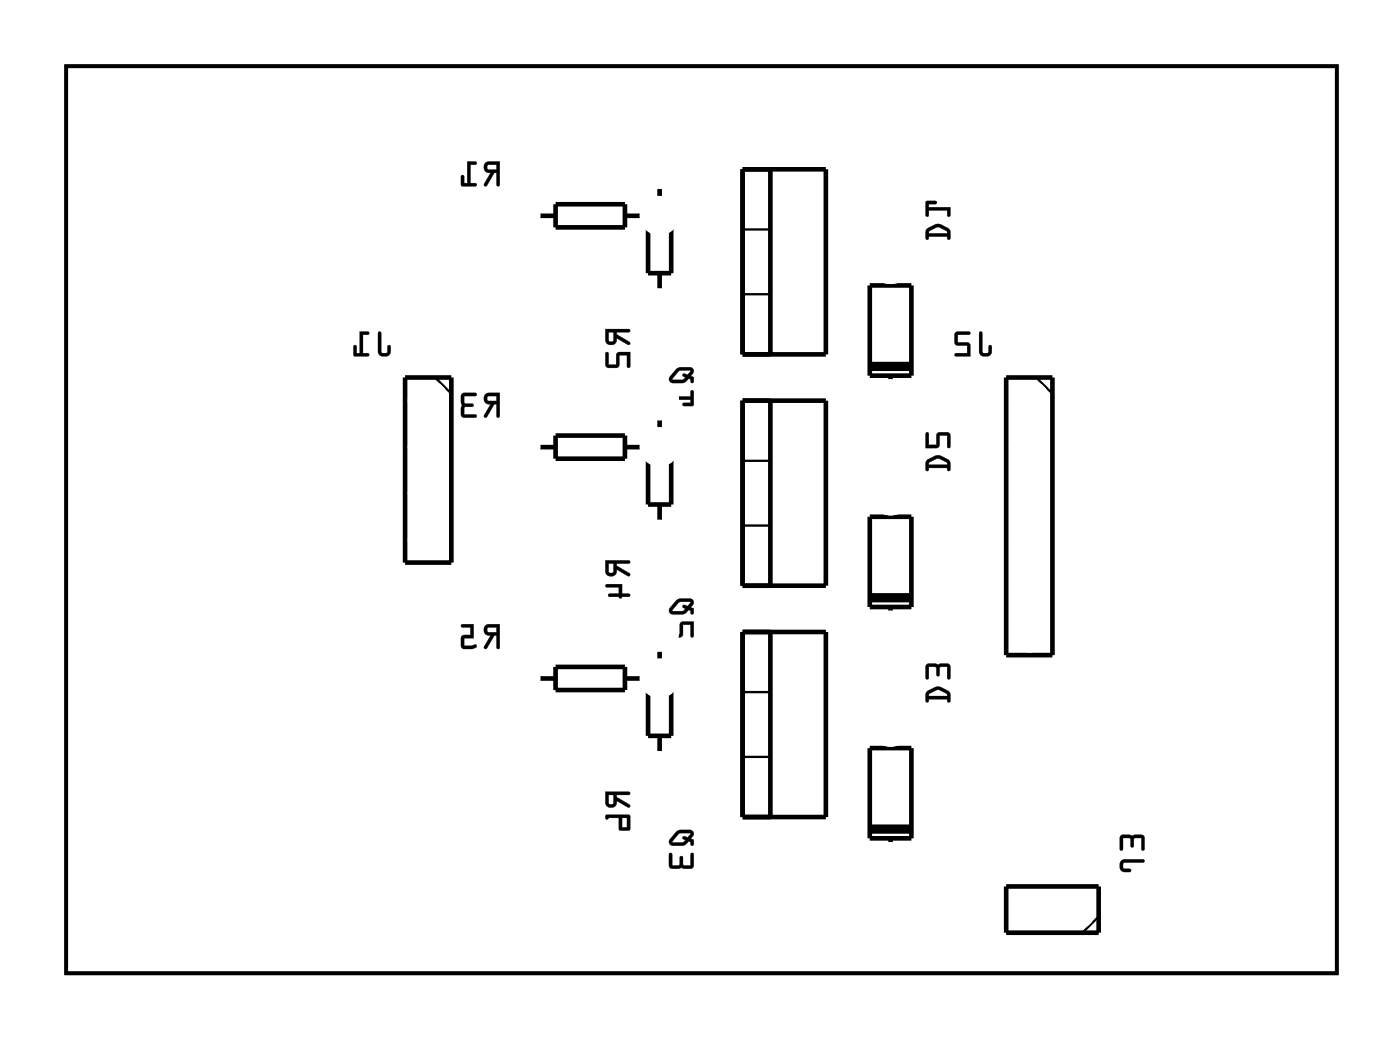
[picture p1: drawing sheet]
<svg xmlns="http://www.w3.org/2000/svg" width="77mm" height="57mm" viewBox="0 0 77 57" stroke-linecap="round" stroke-linejoin="round" font-family="sans-serif">
<path d="M3.6 3.6h69.8v49.8h-69.8z" fill="none" stroke="#000" stroke-width=".2"/>
<g fill="#000">
<path d="M3.6 3.6h69.8v49.8h-69.8zM3.6 3.6v49.8h69.8v-49.8z"/>
<path d="M20.8 18.2v1.1a.36 .36 0 0 0 .3 .3 .36 .36 0 0 0 .4-.3v-.3l-.1-.1-.1 .1v.4l-.4-.1v-1zM19.8 18.2v1.2h-.2v-.4l-.1-.1-.1 .6 .8 .1v-.2h-.3v-1h.3l.1-.1z"/>
<path d="M20.8 18.2v1.1a.37 .37 0 0 0 .3 .3 .37 .37 0 0 0 .4-.3v-.3a.1 .1 0 0 0-.1-.1 .1 .1 0 0 0-.1 .1v.4h-.3l-.1-1.1zM20.8 18.2l.1 .1v1l.4 .1 .1-.4 .1 .3a.35 .35 0 0 1-.4 .3 .35 .35 0 0 1-.3-.3zM19.8 18.2v1.2h-.2v-.4a.1 .1 0 0 0-.1-.1 .1 .1 0 0 0-.1 .1v.5l.8 .1a.1 .1 0 0 0 .1-.1 .1 .1 0 0 0-.1-.1h-.3v-1h.3a.1 .1 0 0 0 .1-.1 .1 .1 0 0 0-.1-.1zM19.8 18.2l.5 .1-.1 .1h-.3v1h.3v.2l-.8-.1 .1-.5h.1v.4h.2z"/>
<path d="M26.7 8.9a.32 .32 0 0 0-.1 .4 .32 .32 0 0 0 .3 .2l-.3 .7h.1l.5-.7h.1v.6l.1 .1 .1-1.3zM26.8 9.1l.5-.1v.3h-.5zM25.7 8.9v1.2h-.2v-.4l-.1-.1-.1 .6h.8v-.1h-.3v-1.1h.3l.1-.1z"/>
<path d="M26.7 8.9a.32 .32 0 0 0-.1 .4 .32 .32 0 0 0 .3 .2l-.3 .6a.1 .1 0 0 0 0 .1 .1 .1 0 0 0 .2 0l.4-.7h.1v.6a.1 .1 0 0 0 .1 .1 .1 .1 0 0 0 .1-.1v-1.2h-.7zM26.7 9l.8-.1-.1 1.3-.1-.1v-.6h-.1l-.5 .7h-.1l.4-.7a.31 .31 0 0 1-.4-.2 .31 .31 0 0 1 .1-.3zM26.8 9.1l.5-.1v.3h-.5zM26.8 9.1v.2h.5v-.3zM25.7 8.9v1.2h-.2v-.4a.1 .1 0 0 0-.1-.1 .1 .1 0 0 0-.1 .1v.5h.8a.1 .1 0 0 0 .1-.1 .1 .1 0 0 0-.1-.1l-.3 .1v-1.1l.3 .1a.1 .1 0 0 0 .1-.1 .1 .1 0 0 0-.1-.1zM25.7 8.9h.5l-.1 .1h-.3v1.1h.3v.1h-.8l.1-.6 .1 .1v.4h.2z"/>
<path d="M33.3 18.1v.6a.31 .31 0 0 0 .3 .2 .31 .31 0 0 0 .3-.3l.7 .3v-.1l-.7-.4v-.2h.6l.1-.1zM33.4 18.2h.3l-.1 .6-.2-.1zM33.3 19.4v.6l.1 .2 .6-.1v-.6h.4v.6h.2v-.8l-.7 .1-.1 .6h-.4v-.6z"/>
<path d="M33.2 18.1v.6a.32 .32 0 0 0 .4 .2 .32 .32 0 0 0 .3-.3l.6 .3a.1 .1 0 0 0 .1 0 .1 .1 0 0 0 0-.1l-.7-.4v-.2l.6 .1a.1 .1 0 0 0 .1-.1 .1 .1 0 0 0-.1-.1zM33.3 18.1h1.3l-.1 .1h-.6v.2l.7 .4v.1l-.7-.3a.31 .31 0 0 1-.3 .3 .31 .31 0 0 1-.3-.2zM33.4 18.2h.3l-.1 .5h-.2zM33.4 18.2v.5l.2 .1 .1-.6zM33.3 19.3l-.1 .7 .2 .2h.6v-.7h.4v.6a.1 .1 0 0 0 .1 .1 .1 .1 0 0 0 .1-.1v-.8l-.7 .1-.1 .6h-.4v-.6zM33.3 19.4h.1v.6h.5v-.6l.7-.1v.8h-.1l-.1-.6h-.4v.6l-.6 .1-.1-.2z"/>
<path d="M50.9 12.5l-.1 .6 .1 .1 .1-.2h1l.1 .1 .1 .1v-.6a.8 .8 0 0 0-1.2-.1zM51 12.7l.5-.2 .5 .2v.1h-1zM50.9 11.1v.8l.1-.1v-.2h1v.2h.2v-.4h-1.2v-.2h.4l.1-.1z"/>
<path d="M50.9 12.5l-.1 .6a.1 .1 0 0 0 .1 .1 .1 .1 0 0 0 .1-.1v-.1h1v.1a.1 .1 0 0 0 .1 .1 .1 .1 0 0 0 .1-.1v-.5l-.5-.3h-.3zM50.9 12.6l.4-.3h.4l.5 .3v.5h-.1l-.1-.1h-1v.1h-.1v-.4zM51 12.7l.5-.2 .5 .2v.1h-1zM51 12.7v.1h1v-.1l-.4-.2zM50.9 11l-.1 .8a.1 .1 0 0 0 .1 .1 .1 .1 0 0 0 .1-.1v-.2h1v.2a.1 .1 0 0 0 .1 .1 .1 .1 0 0 0 .1-.1v-.4h-1.2v-.2h.4a.1 .1 0 0 0 .1-.1 .1 .1 0 0 0-.1-.1zM50.9 11.1h.6l-.1 .1h-.4v.2h1.2v.4h-.2v-.3h-1v.3l-.1 .1z"/>
<path d="M53.8 18.2v1.1a.36 .36 0 0 0 .3 .3 .36 .36 0 0 0 .4-.3v-.3l-.1-.1-.1 .1v.4l-.3-.1v-1zM52.5 18.3l-.1 .6 .2 .1h.5v.4h-.6l-.1 .1 .9 .1v-.8h-.7v-.4h.6l.1-.1z"/>
<path d="M53.8 18.2v1.1a.37 .37 0 0 0 .3 .3 .37 .37 0 0 0 .4-.3v-.3a.1 .1 0 0 0-.1-.1 .1 .1 0 0 0-.1 .1v.4h-.3v-1.1zM53.8 18.2l.2 .1v1l.3 .1 .1-.4h.1v.3a.35 .35 0 0 1-.4 .3 .35 .35 0 0 1-.3-.3zM52.5 18.2v.7l.6 .1v.4h-.6a.1 .1 0 0 0-.1 .1 .1 .1 0 0 0 .1 .1h.8v-.8h-.7v-.4h.6a.1 .1 0 0 0 .1-.1 .1 .1 0 0 0-.1-.1zM52.5 18.3h.8l-.1 .1h-.6v.4l.6 .1 .1 .7-.9-.1 .1-.1h.6v-.4h-.5l-.1-.1z"/>
<path d="M26.7 21.6a.32 .32 0 0 0-.1 .4 .32 .32 0 0 0 .3 .2l-.3 .7h.1l.5-.7h.1v.6l.1 .1 .1-1.3zM26.8 21.8l.5-.1v.3h-.5zM25.4 21.6l-.1 1.2 .2 .1h.6v-.1h-.6v-.4l.5-.1v-.1l-.5-.1v-.4h.6l.1-.1z"/>
<path d="M26.7 34.3a.32 .32 0 0 0-.1 .4 .32 .32 0 0 0 .3 .2l-.3 .7h.1l.5-.7h.1v.6l.1 .1 .1-1.3zM26.8 34.5l.5-.1v.3h-.5zM25.3 34.3l.1 .1h.4v.5h-.4l-.1 .6 .2 .1h.4a.15 .15 0 0 0 .2 0 .15 .15 0 0 0 0-.2l-.6 .1v-.5h.5v-.7z"/>
<path d="M26.7 21.6a.32 .32 0 0 0-.1 .4 .32 .32 0 0 0 .3 .2l-.3 .6a.1 .1 0 0 0 0 .1 .1 .1 0 0 0 .2 0l.4-.7h.1v.6a.1 .1 0 0 0 .1 .1 .1 .1 0 0 0 .1-.1v-1.2h-.7zM26.7 21.7l.8-.1-.1 1.3-.1-.1v-.6h-.1l-.5 .7h-.1l.4-.7a.31 .31 0 0 1-.4-.2 .31 .31 0 0 1 .1-.3zM26.8 21.8l.5-.1v.3h-.5zM26.8 21.8v.2h.5v-.3zM25.4 21.6l-.1 1.2 .2 .1h.6a.1 .1 0 0 0 .1-.1 .1 .1 0 0 0-.1-.1l-.6 .1v-.4l.4-.1a.1 .1 0 0 0 .1-.1 .1 .1 0 0 0-.1 0l-.4-.1v-.4l.6 .1a.1 .1 0 0 0 .1-.1 .1 .1 0 0 0-.1-.1zM25.4 21.6h.8l-.1 .1h-.6v.4l.5 .1v.1l-.5 .1v.4h.6v.1h-.6l-.2-.1z"/>
<path d="M26.7 34.3a.32 .32 0 0 0-.1 .4 .32 .32 0 0 0 .3 .2l-.3 .6a.1 .1 0 0 0 0 .1 .1 .1 0 0 0 .2 0l.4-.7h.1v.6a.1 .1 0 0 0 .1 .1 .1 .1 0 0 0 .1-.1v-1.2h-.7zM26.7 34.4l.8-.1-.1 1.3-.1-.1v-.6h-.1l-.5 .7h-.1l.4-.7a.31 .31 0 0 1-.4-.2 .31 .31 0 0 1 .1-.3zM26.8 34.5l.5-.1v.3h-.5zM26.8 34.5v.2h.5v-.3zM25.3 34.3l.1 .1h.4v.5h-.4l-.1 .6 .2 .1h.6a.11 .11 0 0 0 .1-.2 .1 .1 0 0 0-.1 0l-.6 .1v-.5h.5v-.7zM25.4 34.3h.6v.7h-.5v.5l.6-.1h.1l-.1 .1-.6 .1-.2-.1 .1-.6h.4v-.5h-.4z"/>
<path d="M33.3 30.8v.6a.31 .31 0 0 0 .3 .2 .31 .31 0 0 0 .3-.3l.7 .3v-.1l-.7-.4v-.2h.6l.1-.1zM33.4 30.9h.3l-.1 .6-.2-.1zM33.3 32.1v.1h.7v.4h-.5v.2h.5l.1 .1 .1-.1 .4-.1v-.1h-.4v-.5z"/>
<path d="M33.2 30.8v.6a.32 .32 0 0 0 .4 .2 .32 .32 0 0 0 .3-.3l.6 .3a.1 .1 0 0 0 .1 0 .1 .1 0 0 0 0-.1l-.7-.4v-.2l.6 .1a.1 .1 0 0 0 .1-.1 .1 .1 0 0 0-.1-.1zM33.3 30.8h1.3l-.1 .1h-.6v.2l.7 .4v.1l-.7-.3a.31 .31 0 0 1-.3 .3 .31 .31 0 0 1-.3-.2zM33.4 30.9h.3l-.1 .5h-.2zM33.4 30.9v.5l.2 .1 .1-.6zM33.3 32.1v.1h.7v.4h-.5a.1 .1 0 0 0-.1 .1 .1 .1 0 0 0 .1 .1h.5a.09 .09 0 0 0 .1 .1 .09 .09 0 0 0 .1-.1h.3a.1 .1 0 0 0 .1-.1 .1 .1 0 0 0-.1-.1h-.3v-.5zM33.3 32.1h.9v.5h.4v.1l-.4 .1h-.1h-.1h-.5v-.2h.5v-.4h-.7z"/>
<path d="M37.1 20.3l-.3 .4v.3h.7l.3-.2 .2 .2h.1v-.3l-.2-.1 .2-.2-.1-.2a.98 .98 0 0 0-.9 .1zM37.3 20.4l.6-.1-.1 .3-.2-.1a.11 .11 0 0 0-.1 .1 .11 .11 0 0 0 .2 .1l-.2 .2-.6-.1zM36.8 21.4l-.1 .5h1.2v.2h-.4v.1h.6v-.8l-.2 .1v.3h-1v-.3z"/>
<path d="M37.1 20.3l-.3 .4v.3h.7l.3-.2h.1v.1a.1 .1 0 0 0 .1 .1 .1 .1 0 0 0 .1-.1v-.2l-.2-.1 .2-.1v-.3a.94 .94 0 0 0-.9 0zM37.1 20.3a.97 .97 0 0 1 .9-.1l.1 .2-.2 .2 .2 .1v.3h-.1l-.1-.2h-.1l-.2 .2h-.6a.21 .21 0 0 1-.2-.1 .21 .21 0 0 1 0-.2zM37.3 20.4h.6l-.1 .2-.2-.1a.11 .11 0 0 0-.1 .1 .11 .11 0 0 0 .2 .1l-.2 .1h-.6zM37.3 20.4l-.4 .4 .6 .1a.14 .14 0 0 0 .2-.1 .14 .14 0 0 0-.2-.2l.1-.1 .2 .1 .1-.3zM36.8 21.4l-.1 .6 1.2-.1v.2h-.3a.1 .1 0 0 0-.1 .1 .1 .1 0 0 0 .1 .1h.5v-.8a.1 .1 0 0 0-.1-.1 .1 .1 0 0 0-.1 .1v.3h-1v-.3zM36.8 21.5h.1v.3h1v-.3l.2-.1v.8h-.6v-.1h.4v-.2h-1.2z"/>
<path d="M37.1 33l-.3 .4v.3h.7l.3-.2 .2 .2h.1v-.3l-.2-.1 .2-.2-.1-.2a.98 .98 0 0 0-.9 .1zM37.3 33.1l.6-.1-.1 .3-.2-.1a.11 .11 0 0 0-.1 .1 .11 .11 0 0 0 .2 .1l-.2 .2-.6-.1zM36.8 34.1l-.1 .7 .2 .2 .6-.1v-.6h.4v.6h.2v-.8l-.7 .1-.1 .6h-.4v-.6z"/>
<path d="M37.1 33l-.3 .4v.3h.7l.3-.2h.1v.1a.1 .1 0 0 0 .1 .1 .1 .1 0 0 0 .1-.1v-.2l-.2-.1 .2-.1v-.3a.94 .94 0 0 0-.9 0zM37.1 33a.97 .97 0 0 1 .9-.1l.1 .2-.2 .2 .2 .1v.3h-.1l-.1-.2h-.1l-.2 .2h-.6a.21 .21 0 0 1-.2-.1 .21 .21 0 0 1 0-.2zM37.3 33.1h.6l-.1 .2-.2-.1a.11 .11 0 0 0-.1 .1 .11 .11 0 0 0 .2 .1l-.2 .1h-.6zM37.3 33.1l-.4 .4 .6 .1a.14 .14 0 0 0 .2-.1 .14 .14 0 0 0-.2-.2l.1-.1 .2 .1 .1-.3zM36.8 34.1l-.1 .7 .2 .2 .6-.1v-.6h.4v.6a.1 .1 0 0 0 .1 .1 .1 .1 0 0 0 .1-.1v-.8l-.7 .1-.1 .6h-.4v-.6zM36.8 34.2h.1v.6h.5v-.6l.7-.1v.8h-.2v-.6h-.4v.6l-.6 .1-.1-.2z"/>
<path d="M50.9 25.2l-.1 .6 .1 .1 .1-.2h1l.1 .1 .1 .1v-.6a.8 .8 0 0 0-1.2-.1zM51 25.4l.5-.2 .5 .2v.1h-1zM50.9 23.8l-.1 .8 .8-.1v-.6h.4v.6h.2v-.6l-.1-.2-.6 .1-.1 .6h-.4v-.6z"/>
<path d="M50.9 25.2l-.1 .6a.1 .1 0 0 0 .1 .1 .1 .1 0 0 0 .1-.1v-.1h1v.1a.1 .1 0 0 0 .1 .1 .1 .1 0 0 0 .1-.1v-.5l-.5-.3h-.3zM50.9 25.3l.4-.3h.4l.5 .3v.5h-.1l-.1-.1h-1v.1h-.1v-.4zM51 25.4l.5-.2 .5 .2v.1h-1zM51 25.4v.1h1v-.1l-.4-.2zM50.9 23.7l-.1 .9h.8v-.7h.4v.6a.1 .1 0 0 0 .1 .1 .1 .1 0 0 0 .1-.1v-.6l-.1-.2-.6 .1-.1 .6h-.4v-.6zM50.9 23.8h.1v.6h.4l.1-.6h.6l.1 .1v.6h-.2v-.6h-.4v.6l-.8 .1z"/>
<path d="M50.9 37.9l-.1 .6 .1 .1 .1-.2h1l.1 .1 .1 .1v-.6a.8 .8 0 0 0-1.2-.1zM51 38.1l.5-.2 .5 .2v.1h-1zM50.9 36.5v.8l.1-.1v-.6h.4v.5h.1h.1v-.5h.4v.6h.2v-.6l-.1-.2z"/>
<path d="M50.9 37.9l-.1 .6a.1 .1 0 0 0 .1 .1 .1 .1 0 0 0 .1-.1v-.1h1v.1a.1 .1 0 0 0 .1 .1 .1 .1 0 0 0 .1-.1v-.5l-.5-.3h-.3zM50.9 38l.4-.3h.4l.5 .3v.5h-.1l-.1-.1h-1v.1h-.1v-.4zM51 38.1l.5-.2 .5 .2v.1h-1zM51 38.1v.1h1v-.1l-.4-.2zM50.9 36.5l-.1 .7a.1 .1 0 0 0 .1 .1 .1 .1 0 0 0 .1-.1v-.6h.4v.4a.1 .1 0 0 0 .1 .1 .1 .1 0 0 0 .1-.1v-.4h.4v.6a.1 .1 0 0 0 .1 .1 .1 .1 0 0 0 .1-.1v-.6l-.1-.2zM50.9 36.5h1.2l.1 .1v.6h-.2v-.6h-.4v.5h-.1l-.1-.5h-.4v.6l-.1 .1z"/>
<path d="M33.3 43.5v.6a.31 .31 0 0 0 .3 .2 .31 .31 0 0 0 .3-.3l.7 .3v-.1l-.7-.4v-.2h.6l.1-.1zM33.4 43.6h.3l-.1 .6-.2-.1zM33.3 44.8v.2l.1-.1h.6l.1 .7 .5-.1v-.8zM34.2 44.9h.2v.5h-.2z"/>
<path d="M33.2 43.5v.6a.32 .32 0 0 0 .4 .2 .32 .32 0 0 0 .3-.3l.6 .3a.1 .1 0 0 0 .1 0 .1 .1 0 0 0 0-.1l-.7-.4v-.2l.6 .1a.1 .1 0 0 0 .1-.1 .1 .1 0 0 0-.1-.1zM33.3 43.5h1.3l-.1 .1h-.6v.2l.7 .4v.1l-.7-.3a.31 .31 0 0 1-.3 .3 .31 .31 0 0 1-.3-.2zM33.4 43.6h.3l-.1 .5h-.2zM33.4 43.6v.5l.2 .1 .1-.6zM33.3 44.7l-.1 .2a.09 .09 0 0 0 .1 .1 .09 .09 0 0 0 .1-.1h.6v.7l.6-.1v-.8zM33.3 44.8l1.3-.1v.8l-.5 .1-.1-.7h-.6l-.1 .1zM34.2 44.9h.2v.5h-.2zM34.2 44.9v.5h.2v-.5z"/>
<path d="M37.1 45.7l-.3 .4v.3h.7l.3-.2 .2 .2h.1v-.3l-.2-.1 .2-.2-.1-.2a.98 .98 0 0 0-.9 .1zM37.3 45.8l.6-.1-.1 .3-.2-.1a.11 .11 0 0 0-.1 .1 .11 .11 0 0 0 .2 .1l-.2 .2-.6-.1zM36.8 46.8l-.1 .7 .2 .2 .5-.1 .5 .1 .2-.1v-.8l-.2 .1v.6h-.4v-.5h-.1h-.1v.5h-.4v-.6z"/>
<path d="M37.1 45.7l-.3 .4v.3h.7l.3-.2h.1v.1a.1 .1 0 0 0 .1 .1 .1 .1 0 0 0 .1-.1v-.2l-.2-.1 .2-.1v-.3a.94 .94 0 0 0-.9 0zM37.1 45.7a.97 .97 0 0 1 .9-.1l.1 .2-.2 .2 .2 .1v.3h-.1l-.1-.2h-.1l-.2 .2h-.6a.21 .21 0 0 1-.2-.1 .21 .21 0 0 1 0-.2zM37.3 45.8h.6l-.1 .2-.2-.1a.11 .11 0 0 0-.1 .1 .11 .11 0 0 0 .2 .1l-.2 .1h-.6zM37.3 45.8l-.4 .4 .6 .1a.14 .14 0 0 0 .2-.1 .14 .14 0 0 0-.2-.2l.1-.1 .2 .1 .1-.3zM36.8 46.8l-.1 .7 .2 .2 .5-.1 .6 .1 .1-.2v-.6a.1 .1 0 0 0-.1-.1 .1 .1 0 0 0-.1 .1v.6h-.4v-.4a.1 .1 0 0 0-.1-.1 .1 .1 0 0 0-.1 .1v.4h-.4v-.6zM36.8 46.9h.1v.6h.4l.1-.4v-.1l.1 .1v.4h.4v-.6l.2-.1v.8l-.2 .1-.5-.1-.5 .1-.1-.2z"/>
<path d="M61.6 47.3l-.1 .4 .3 .2h.3v-.1v-.1h-.4v-.3h1.1l.1-.1-.1-.1h-1zM61.6 45.9v.8l.1-.1v-.6h.4v.5h.1h.1v-.5h.4v.6h.2v-.6l-.1-.2z"/>
<path d="M61.6 47.2l-.1 .2 .1 .4 .4 .1a.1 .1 0 0 0 .1-.1 .1 .1 0 0 0-.1-.1h-.3v-.3h1.1a.1 .1 0 0 0 .1-.1 .1 .1 0 0 0-.1-.1h-1zM61.6 47.3l.2-.1h1l.1 .1h-.1l-1.1 .1v.3l.4 .1v.1h-.3l-.3-.2zM61.6 45.9l-.1 .7a.1 .1 0 0 0 .1 .1 .1 .1 0 0 0 .1-.1v-.6h.4v.4a.1 .1 0 0 0 .1 .1 .1 .1 0 0 0 .1-.1v-.4h.4v.6a.1 .1 0 0 0 .1 .1 .1 .1 0 0 0 .1-.1v-.6l-.1-.2zM61.6 45.9l1.2-.1 .1 .2v.6h-.2v-.6h-.4v.5h-.1h-.1v-.5h-.4v.6l-.1 .1z"/>
</g>
<g fill="none" stroke="#000" stroke-width=".25">
<path d="M29.6 11.8h.9M30.5 11.2h3.8v1.3h-3.8zM34.3 11.8h1M35.6 11.2h1.3v3.8h-1.3zM36.2 10.2v1M36.2 15v1M40.8 9.3h4.6v10.2h-4.6zM42.3 9.3v10.2M47.8 15.7h2.3v4.9h-2.3zM48.9 15.5v.2M22.3 20.7h2.5v10.2h-2.5zM29.6 24.5h.9"/>
<path d="M29.6 37.2h.9M30.5 23.9h3.8v1.3h-3.8zM30.5 36.6h3.8v1.3h-3.8zM34.3 24.5h1M34.3 37.2h1M35.6 23.9h1.3v3.8h-1.3zM35.6 36.6h1.3v3.8h-1.3zM36.2 22.9v1M36.2 27.7v1M36.2 35.6v1M40.8 22h4.6v10.2h-4.6zM40.8 34.7h4.6v10.2h-4.6z"/>
<path d="M42.3 22v10.2M42.3 34.7v10.2M47.8 28.4h2.3v4.9h-2.3zM48.9 20.6v.4M48.9 28.2v.2M48.9 33.3v.4M55.3 20.7h2.5v15.3h-2.5zM36.2 40.4v1M47.8 41.1h2.3v4.9h-2.3zM48.9 40.9v.2M48.9 46v.4M55.3 48.7h5.1v2.5h-5.1z"/>
</g>
<path d="M40.8 12.6h1.5M40.8 16.2h1.5M23.9 20.7l.9 .9M40.8 25.3h1.5M40.8 28.9h1.5M40.8 38h1.5M56.9 20.7l.9 .9M40.8 41.6h1.5M60.4 50.3l-.9 .9" fill="none" stroke="#000" stroke-width=".13"/>
<path d="M47.8 20.1h2.3M47.8 32.8h2.3M47.8 45.5h2.3" fill="none" stroke="#000" stroke-width=".51"/>
<path d="M43.1 11h1.5v1.6h-1.5z" fill="#fff"/>
<path d="M43.1 11h1.5v1.6h-1.5z" fill="none" stroke="#fff" stroke-width=".76" stroke-linecap="butt"/>
<circle cx="43.8" cy="11.8" r=".79" fill="#fff"/>
<circle cx="43.8" cy="11.8" r=".79" fill="none" stroke="#fff" stroke-width=".76" stroke-linecap="butt"/>
<circle cx="43.8" cy="14.4" r=".79" fill="#fff"/>
<circle cx="43.8" cy="14.4" r=".79" fill="none" stroke="#fff" stroke-width=".76" stroke-linecap="butt"/>
<circle cx="43.8" cy="16.9" r=".79" fill="#fff"/>
<circle cx="43.8" cy="16.9" r=".79" fill="none" stroke="#fff" stroke-width=".76" stroke-linecap="butt"/>
<path d="M43.1 11h1.5v1.6h-1.5z" fill="#fff"/>
<path d="M43.1 11h1.5v1.6h-1.5z" fill="none" stroke="#fff" stroke-width=".76" stroke-linecap="butt"/>
<circle cx="43.8" cy="11.8" r=".79" fill="#fff"/>
<circle cx="43.8" cy="11.8" r=".79" fill="none" stroke="#fff" stroke-width=".76" stroke-linecap="butt"/>
<circle cx="43.8" cy="14.4" r=".79" fill="#fff"/>
<circle cx="43.8" cy="14.4" r=".79" fill="none" stroke="#fff" stroke-width=".76" stroke-linecap="butt"/>
<circle cx="43.8" cy="16.9" r=".79" fill="#fff"/>
<circle cx="43.8" cy="16.9" r=".79" fill="none" stroke="#fff" stroke-width=".76" stroke-linecap="butt"/>
<path d="M48.1 21.2h1.6v1.6h-1.6z" fill="#fff"/>
<path d="M48.1 21.2h1.6v1.6h-1.6z" fill="none" stroke="#fff" stroke-width=".76" stroke-linecap="butt"/>
<circle cx="48.9" cy="22" r=".79" fill="#fff"/>
<circle cx="48.9" cy="22" r=".79" fill="none" stroke="#fff" stroke-width=".76" stroke-linecap="butt"/>
<circle cx="48.9" cy="14.4" r=".79" fill="#fff"/>
<circle cx="48.9" cy="14.4" r=".79" fill="none" stroke="#fff" stroke-width=".76" stroke-linecap="butt"/>
<path d="M48.1 21.2h1.6v1.6h-1.6z" fill="#fff"/>
<path d="M48.1 21.2h1.6v1.6h-1.6z" fill="none" stroke="#fff" stroke-width=".76" stroke-linecap="butt"/>
<circle cx="48.9" cy="22" r=".79" fill="#fff"/>
<circle cx="48.9" cy="22" r=".79" fill="none" stroke="#fff" stroke-width=".76" stroke-linecap="butt"/>
<circle cx="48.9" cy="14.4" r=".79" fill="#fff"/>
<circle cx="48.9" cy="14.4" r=".79" fill="none" stroke="#fff" stroke-width=".76" stroke-linecap="butt"/>
<circle cx="36.2" cy="11.8" r=".7" fill="#fff"/>
<circle cx="36.2" cy="11.8" r=".7" fill="none" stroke="#fff" stroke-width=".76" stroke-linecap="butt"/>
<circle cx="28.6" cy="11.8" r=".7" fill="#fff"/>
<circle cx="28.6" cy="11.8" r=".7" fill="none" stroke="#fff" stroke-width=".76" stroke-linecap="butt"/>
<circle cx="36.2" cy="11.8" r=".7" fill="#fff"/>
<circle cx="36.2" cy="11.8" r=".7" fill="none" stroke="#fff" stroke-width=".76" stroke-linecap="butt"/>
<circle cx="28.6" cy="11.8" r=".7" fill="#fff"/>
<circle cx="28.6" cy="11.8" r=".7" fill="none" stroke="#fff" stroke-width=".76" stroke-linecap="butt"/>
<circle cx="36.2" cy="9.3" r=".7" fill="#fff"/>
<circle cx="36.2" cy="9.3" r=".7" fill="none" stroke="#fff" stroke-width=".76" stroke-linecap="butt"/>
<circle cx="36.2" cy="16.9" r=".7" fill="#fff"/>
<circle cx="36.2" cy="16.9" r=".7" fill="none" stroke="#fff" stroke-width=".76" stroke-linecap="butt"/>
<circle cx="36.2" cy="9.3" r=".7" fill="#fff"/>
<circle cx="36.2" cy="9.3" r=".7" fill="none" stroke="#fff" stroke-width=".76" stroke-linecap="butt"/>
<circle cx="36.2" cy="16.9" r=".7" fill="#fff"/>
<circle cx="36.2" cy="16.9" r=".7" fill="none" stroke="#fff" stroke-width=".76" stroke-linecap="butt"/>
<circle cx="23.5" cy="22" r=".74" fill="#fff"/>
<circle cx="23.5" cy="22" r=".74" fill="none" stroke="#fff" stroke-width=".76" stroke-linecap="butt"/>
<circle cx="23.5" cy="24.5" r=".74" fill="#fff"/>
<circle cx="23.5" cy="24.5" r=".74" fill="none" stroke="#fff" stroke-width=".76" stroke-linecap="butt"/>
<circle cx="23.5" cy="27.1" r=".74" fill="#fff"/>
<circle cx="23.5" cy="27.1" r=".74" fill="none" stroke="#fff" stroke-width=".76" stroke-linecap="butt"/>
<circle cx="23.5" cy="29.6" r=".74" fill="#fff"/>
<circle cx="23.5" cy="29.6" r=".74" fill="none" stroke="#fff" stroke-width=".76" stroke-linecap="butt"/>
<circle cx="23.5" cy="22" r=".74" fill="#fff"/>
<circle cx="23.5" cy="22" r=".74" fill="none" stroke="#fff" stroke-width=".76" stroke-linecap="butt"/>
<circle cx="23.5" cy="24.5" r=".74" fill="#fff"/>
<circle cx="23.5" cy="24.5" r=".74" fill="none" stroke="#fff" stroke-width=".76" stroke-linecap="butt"/>
<circle cx="23.5" cy="27.1" r=".74" fill="#fff"/>
<circle cx="23.5" cy="27.1" r=".74" fill="none" stroke="#fff" stroke-width=".76" stroke-linecap="butt"/>
<circle cx="23.5" cy="29.6" r=".74" fill="#fff"/>
<circle cx="23.5" cy="29.6" r=".74" fill="none" stroke="#fff" stroke-width=".76" stroke-linecap="butt"/>
<circle cx="56.5" cy="22" r=".74" fill="#fff"/>
<circle cx="56.5" cy="22" r=".74" fill="none" stroke="#fff" stroke-width=".76" stroke-linecap="butt"/>
<circle cx="56.5" cy="24.5" r=".74" fill="#fff"/>
<circle cx="56.5" cy="24.5" r=".74" fill="none" stroke="#fff" stroke-width=".76" stroke-linecap="butt"/>
<circle cx="56.5" cy="27.1" r=".74" fill="#fff"/>
<circle cx="56.5" cy="27.1" r=".74" fill="none" stroke="#fff" stroke-width=".76" stroke-linecap="butt"/>
<circle cx="56.5" cy="29.6" r=".74" fill="#fff"/>
<circle cx="56.5" cy="29.6" r=".74" fill="none" stroke="#fff" stroke-width=".76" stroke-linecap="butt"/>
<circle cx="56.5" cy="32.2" r=".74" fill="#fff"/>
<circle cx="56.5" cy="32.2" r=".74" fill="none" stroke="#fff" stroke-width=".76" stroke-linecap="butt"/>
<circle cx="56.5" cy="34.7" r=".74" fill="#fff"/>
<circle cx="56.5" cy="34.7" r=".74" fill="none" stroke="#fff" stroke-width=".76" stroke-linecap="butt"/>
<circle cx="56.5" cy="22" r=".74" fill="#fff"/>
<circle cx="56.5" cy="22" r=".74" fill="none" stroke="#fff" stroke-width=".76" stroke-linecap="butt"/>
<circle cx="56.5" cy="24.5" r=".74" fill="#fff"/>
<circle cx="56.5" cy="24.5" r=".74" fill="none" stroke="#fff" stroke-width=".76" stroke-linecap="butt"/>
<circle cx="56.5" cy="27.1" r=".74" fill="#fff"/>
<circle cx="56.5" cy="27.1" r=".74" fill="none" stroke="#fff" stroke-width=".76" stroke-linecap="butt"/>
<circle cx="56.5" cy="29.6" r=".74" fill="#fff"/>
<circle cx="56.5" cy="29.6" r=".74" fill="none" stroke="#fff" stroke-width=".76" stroke-linecap="butt"/>
<circle cx="56.5" cy="32.2" r=".74" fill="#fff"/>
<circle cx="56.5" cy="32.2" r=".74" fill="none" stroke="#fff" stroke-width=".76" stroke-linecap="butt"/>
<circle cx="56.5" cy="34.7" r=".74" fill="#fff"/>
<circle cx="56.5" cy="34.7" r=".74" fill="none" stroke="#fff" stroke-width=".76" stroke-linecap="butt"/>
<circle cx="59.1" cy="49.9" r=".74" fill="#fff"/>
<circle cx="59.1" cy="49.9" r=".74" fill="none" stroke="#fff" stroke-width=".76" stroke-linecap="butt"/>
<circle cx="56.5" cy="49.9" r=".74" fill="#fff"/>
<circle cx="56.5" cy="49.9" r=".74" fill="none" stroke="#fff" stroke-width=".76" stroke-linecap="butt"/>
<circle cx="59.1" cy="49.9" r=".74" fill="#fff"/>
<circle cx="59.1" cy="49.9" r=".74" fill="none" stroke="#fff" stroke-width=".76" stroke-linecap="butt"/>
<circle cx="56.5" cy="49.9" r=".74" fill="#fff"/>
<circle cx="56.5" cy="49.9" r=".74" fill="none" stroke="#fff" stroke-width=".76" stroke-linecap="butt"/>
<path d="M43.1 23.7h1.5v1.6h-1.5z" fill="#fff"/>
<path d="M43.1 23.7h1.5v1.6h-1.5z" fill="none" stroke="#fff" stroke-width=".76" stroke-linecap="butt"/>
<circle cx="43.8" cy="24.5" r=".79" fill="#fff"/>
<circle cx="43.8" cy="24.5" r=".79" fill="none" stroke="#fff" stroke-width=".76" stroke-linecap="butt"/>
<circle cx="43.8" cy="27.1" r=".79" fill="#fff"/>
<circle cx="43.8" cy="27.1" r=".79" fill="none" stroke="#fff" stroke-width=".76" stroke-linecap="butt"/>
<circle cx="43.8" cy="29.6" r=".79" fill="#fff"/>
<circle cx="43.8" cy="29.6" r=".79" fill="none" stroke="#fff" stroke-width=".76" stroke-linecap="butt"/>
<path d="M43.1 23.7h1.5v1.6h-1.5z" fill="#fff"/>
<path d="M43.1 23.7h1.5v1.6h-1.5z" fill="none" stroke="#fff" stroke-width=".76" stroke-linecap="butt"/>
<circle cx="43.8" cy="24.5" r=".79" fill="#fff"/>
<circle cx="43.8" cy="24.5" r=".79" fill="none" stroke="#fff" stroke-width=".76" stroke-linecap="butt"/>
<circle cx="43.8" cy="27.1" r=".79" fill="#fff"/>
<circle cx="43.8" cy="27.1" r=".79" fill="none" stroke="#fff" stroke-width=".76" stroke-linecap="butt"/>
<circle cx="43.8" cy="29.6" r=".79" fill="#fff"/>
<circle cx="43.8" cy="29.6" r=".79" fill="none" stroke="#fff" stroke-width=".76" stroke-linecap="butt"/>
<path d="M48.1 33.9h1.6v1.6h-1.6z" fill="#fff"/>
<path d="M48.1 33.9h1.6v1.6h-1.6z" fill="none" stroke="#fff" stroke-width=".76" stroke-linecap="butt"/>
<circle cx="48.9" cy="34.7" r=".79" fill="#fff"/>
<circle cx="48.9" cy="34.7" r=".79" fill="none" stroke="#fff" stroke-width=".76" stroke-linecap="butt"/>
<circle cx="48.9" cy="27.1" r=".79" fill="#fff"/>
<circle cx="48.9" cy="27.1" r=".79" fill="none" stroke="#fff" stroke-width=".76" stroke-linecap="butt"/>
<path d="M48.1 33.9h1.6v1.6h-1.6z" fill="#fff"/>
<path d="M48.1 33.9h1.6v1.6h-1.6z" fill="none" stroke="#fff" stroke-width=".76" stroke-linecap="butt"/>
<circle cx="48.9" cy="34.7" r=".79" fill="#fff"/>
<circle cx="48.9" cy="34.7" r=".79" fill="none" stroke="#fff" stroke-width=".76" stroke-linecap="butt"/>
<circle cx="48.9" cy="27.1" r=".79" fill="#fff"/>
<circle cx="48.9" cy="27.1" r=".79" fill="none" stroke="#fff" stroke-width=".76" stroke-linecap="butt"/>
<circle cx="36.2" cy="24.5" r=".7" fill="#fff"/>
<circle cx="36.2" cy="24.5" r=".7" fill="none" stroke="#fff" stroke-width=".76" stroke-linecap="butt"/>
<circle cx="28.6" cy="24.5" r=".7" fill="#fff"/>
<circle cx="28.6" cy="24.5" r=".7" fill="none" stroke="#fff" stroke-width=".76" stroke-linecap="butt"/>
<circle cx="36.2" cy="24.5" r=".7" fill="#fff"/>
<circle cx="36.2" cy="24.5" r=".7" fill="none" stroke="#fff" stroke-width=".76" stroke-linecap="butt"/>
<circle cx="28.6" cy="24.5" r=".7" fill="#fff"/>
<circle cx="28.6" cy="24.5" r=".7" fill="none" stroke="#fff" stroke-width=".76" stroke-linecap="butt"/>
<circle cx="36.2" cy="22" r=".7" fill="#fff"/>
<circle cx="36.2" cy="22" r=".7" fill="none" stroke="#fff" stroke-width=".76" stroke-linecap="butt"/>
<circle cx="36.2" cy="29.6" r=".7" fill="#fff"/>
<circle cx="36.2" cy="29.6" r=".7" fill="none" stroke="#fff" stroke-width=".76" stroke-linecap="butt"/>
<circle cx="36.2" cy="22" r=".7" fill="#fff"/>
<circle cx="36.2" cy="22" r=".7" fill="none" stroke="#fff" stroke-width=".76" stroke-linecap="butt"/>
<circle cx="36.2" cy="29.6" r=".7" fill="#fff"/>
<circle cx="36.2" cy="29.6" r=".7" fill="none" stroke="#fff" stroke-width=".76" stroke-linecap="butt"/>
<path d="M43.1 36.4h1.5v1.6h-1.5z" fill="#fff"/>
<path d="M43.1 36.4h1.5v1.6h-1.5z" fill="none" stroke="#fff" stroke-width=".76" stroke-linecap="butt"/>
<circle cx="43.8" cy="37.2" r=".79" fill="#fff"/>
<circle cx="43.8" cy="37.2" r=".79" fill="none" stroke="#fff" stroke-width=".76" stroke-linecap="butt"/>
<circle cx="43.8" cy="39.8" r=".79" fill="#fff"/>
<circle cx="43.8" cy="39.8" r=".79" fill="none" stroke="#fff" stroke-width=".76" stroke-linecap="butt"/>
<circle cx="43.8" cy="42.3" r=".79" fill="#fff"/>
<circle cx="43.8" cy="42.3" r=".79" fill="none" stroke="#fff" stroke-width=".76" stroke-linecap="butt"/>
<path d="M43.1 36.4h1.5v1.6h-1.5z" fill="#fff"/>
<path d="M43.1 36.4h1.5v1.6h-1.5z" fill="none" stroke="#fff" stroke-width=".76" stroke-linecap="butt"/>
<circle cx="43.8" cy="37.2" r=".79" fill="#fff"/>
<circle cx="43.8" cy="37.2" r=".79" fill="none" stroke="#fff" stroke-width=".76" stroke-linecap="butt"/>
<circle cx="43.8" cy="39.8" r=".79" fill="#fff"/>
<circle cx="43.8" cy="39.8" r=".79" fill="none" stroke="#fff" stroke-width=".76" stroke-linecap="butt"/>
<circle cx="43.8" cy="42.3" r=".79" fill="#fff"/>
<circle cx="43.8" cy="42.3" r=".79" fill="none" stroke="#fff" stroke-width=".76" stroke-linecap="butt"/>
<circle cx="36.2" cy="37.2" r=".7" fill="#fff"/>
<circle cx="36.2" cy="37.2" r=".7" fill="none" stroke="#fff" stroke-width=".76" stroke-linecap="butt"/>
<circle cx="28.6" cy="37.2" r=".7" fill="#fff"/>
<circle cx="28.6" cy="37.2" r=".7" fill="none" stroke="#fff" stroke-width=".76" stroke-linecap="butt"/>
<circle cx="36.2" cy="37.2" r=".7" fill="#fff"/>
<circle cx="36.2" cy="37.2" r=".7" fill="none" stroke="#fff" stroke-width=".76" stroke-linecap="butt"/>
<circle cx="28.6" cy="37.2" r=".7" fill="#fff"/>
<circle cx="28.6" cy="37.2" r=".7" fill="none" stroke="#fff" stroke-width=".76" stroke-linecap="butt"/>
<circle cx="36.2" cy="34.7" r=".7" fill="#fff"/>
<circle cx="36.2" cy="34.7" r=".7" fill="none" stroke="#fff" stroke-width=".76" stroke-linecap="butt"/>
<circle cx="36.2" cy="42.3" r=".7" fill="#fff"/>
<circle cx="36.2" cy="42.3" r=".7" fill="none" stroke="#fff" stroke-width=".76" stroke-linecap="butt"/>
<circle cx="36.2" cy="34.7" r=".7" fill="#fff"/>
<circle cx="36.2" cy="34.7" r=".7" fill="none" stroke="#fff" stroke-width=".76" stroke-linecap="butt"/>
<circle cx="36.2" cy="42.3" r=".7" fill="#fff"/>
<circle cx="36.2" cy="42.3" r=".7" fill="none" stroke="#fff" stroke-width=".76" stroke-linecap="butt"/>
<circle cx="31.1" cy="49.9" r=".35" fill="#fff"/>
<circle cx="31.1" cy="49.9" r=".35" fill="none" stroke="#fff" stroke-width=".55"/>
<circle cx="31.1" cy="29.6" r=".35" fill="#fff"/>
<circle cx="31.1" cy="29.6" r=".35" fill="none" stroke="#fff" stroke-width=".55"/>
<path d="M48.1 46.6h1.6v1.6h-1.6z" fill="#fff"/>
<path d="M48.1 46.6h1.6v1.6h-1.6z" fill="none" stroke="#fff" stroke-width=".76" stroke-linecap="butt"/>
<circle cx="48.9" cy="47.4" r=".79" fill="#fff"/>
<circle cx="48.9" cy="47.4" r=".79" fill="none" stroke="#fff" stroke-width=".76" stroke-linecap="butt"/>
<circle cx="48.9" cy="39.8" r=".79" fill="#fff"/>
<circle cx="48.9" cy="39.8" r=".79" fill="none" stroke="#fff" stroke-width=".76" stroke-linecap="butt"/>
<path d="M48.1 46.6h1.6v1.6h-1.6z" fill="#fff"/>
<path d="M48.1 46.6h1.6v1.6h-1.6z" fill="none" stroke="#fff" stroke-width=".76" stroke-linecap="butt"/>
<circle cx="48.9" cy="47.4" r=".79" fill="#fff"/>
<circle cx="48.9" cy="47.4" r=".79" fill="none" stroke="#fff" stroke-width=".76" stroke-linecap="butt"/>
<circle cx="48.9" cy="39.8" r=".79" fill="#fff"/>
<circle cx="48.9" cy="39.8" r=".79" fill="none" stroke="#fff" stroke-width=".76" stroke-linecap="butt"/>
<circle cx="31.1" cy="42.3" r=".35" fill="#fff"/>
<circle cx="31.1" cy="42.3" r=".35" fill="none" stroke="#fff" stroke-width=".55"/>
</svg>
